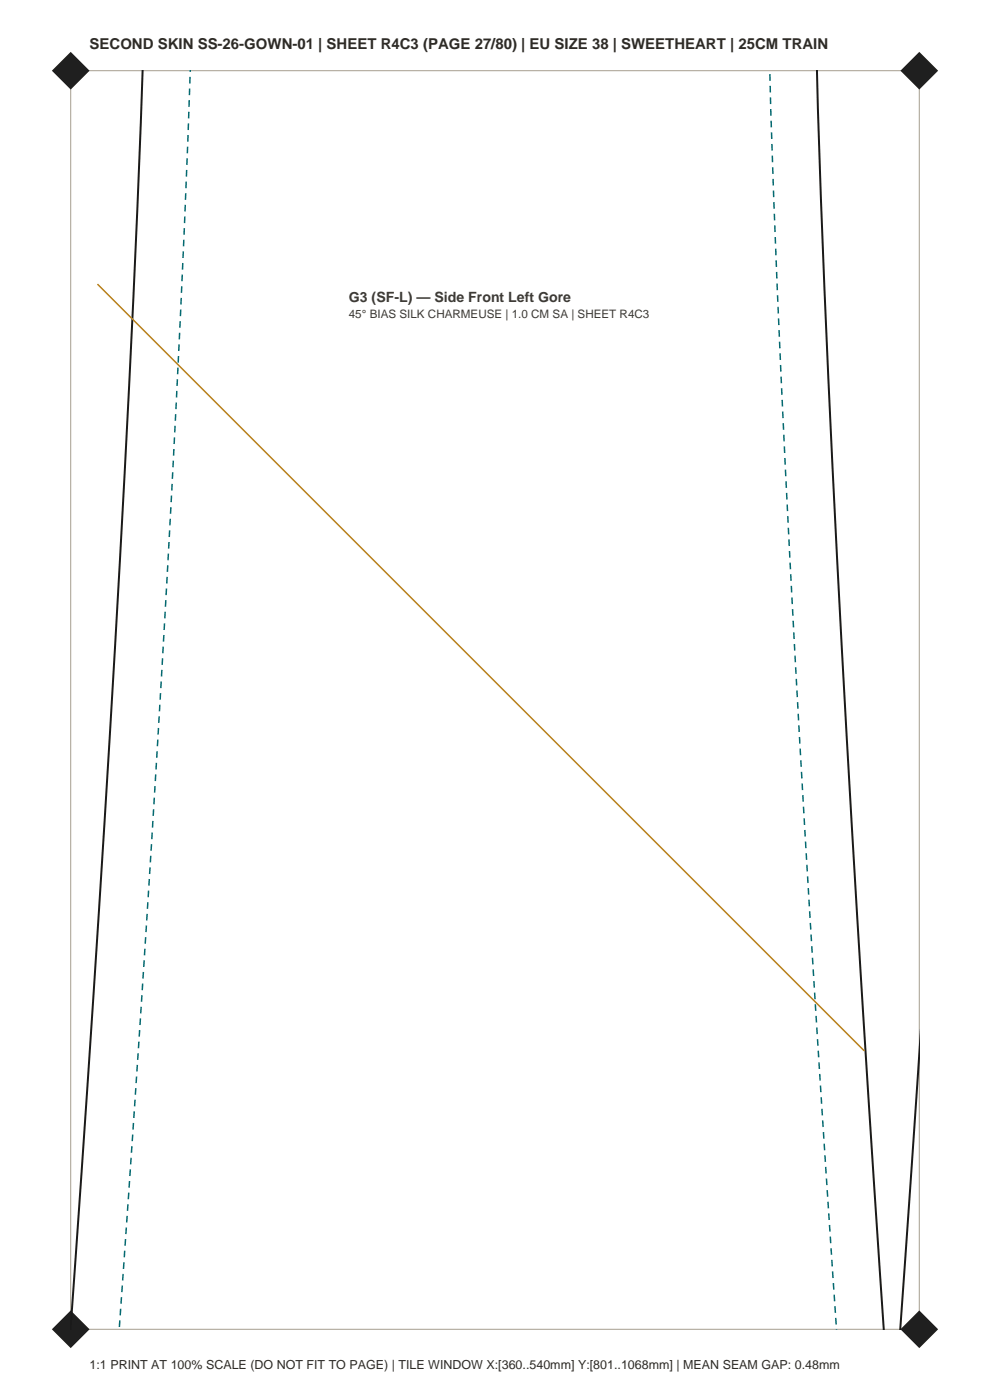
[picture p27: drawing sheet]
<svg xmlns="http://www.w3.org/2000/svg" width="210mm" height="297mm" viewBox="0 0 210 297" stroke-linecap="round" stroke-linejoin="round" font-family="sans-serif">
<defs><g id="words">
<text font-size="3.2" fill="#2e2b26" x="19" y="10.5">SECOND SKIN SS-26-GOWN-01 | SHEET R4C3 (PAGE 27/80) | EU SIZE 38 | SWEETHEART | 25CM TRAIN</text>
<text font-size="3" fill="#403b33" x="74" y="64">G3 (SF-L) — Side Front Left Gore</text>
<text font-size="2.6" fill="#2e2b26" x="19" y="290.5">1:1 PRINT AT 100% SCALE (DO NOT FIT TO PAGE) | TILE WINDOW X:[360..540mm] Y:[801..1068mm] | MEAN SEAM GAP: 0.48mm</text>
<text font-size="2.5" fill="#403b33" x="74" y="67.5">45° BIAS SILK CHARMEUSE | 1.0 CM SA | SHEET R4C3</text>
</g></defs>
<path d="M15 15h180v267h-180z" fill="none" stroke="#a69e8f" stroke-width=".21"/>
<g fill="#1f1f1f">
<path d="M11 282l4-4 4 4-4 4z" fill-rule="evenodd"/>
<path d="M191 282l4-4 4 4-4 4z" fill-rule="evenodd"/>
<path d="M11 15l4-4 4 4-4 4z" fill-rule="evenodd"/>
<path d="M191 15l4-4 4 4-4 4z" fill-rule="evenodd"/>
</g>
<path d="M30.3 14.9l-2 48.2-3.9 74.2-4.6 74.2-4.8 70.6M173.3 14.9l1.6 46.2 1.7 38.1 2 38.1 4.4 76.2 4.5 68.6M195.1 222.9l-4.1 59.2" fill="none" stroke="#1a1a1a" stroke-width=".42"/>
<path d="M163.3 14.9l1.6 46.6 1.7 38.2 2 38.1 4.4 76.3 4.4 68M25.3 282.1l4.5-66 4.6-74.7 3.9-74.7 2.1-51.8" fill="none" stroke="#036970" stroke-width=".32" stroke-dasharray="1.4 1.1" stroke-linecap="butt"/>
<path d="M20.7 60.3l162.6 162.6" fill="none" stroke="#b8801a" stroke-width=".32"/>
<use href="#words"/>
</svg>
